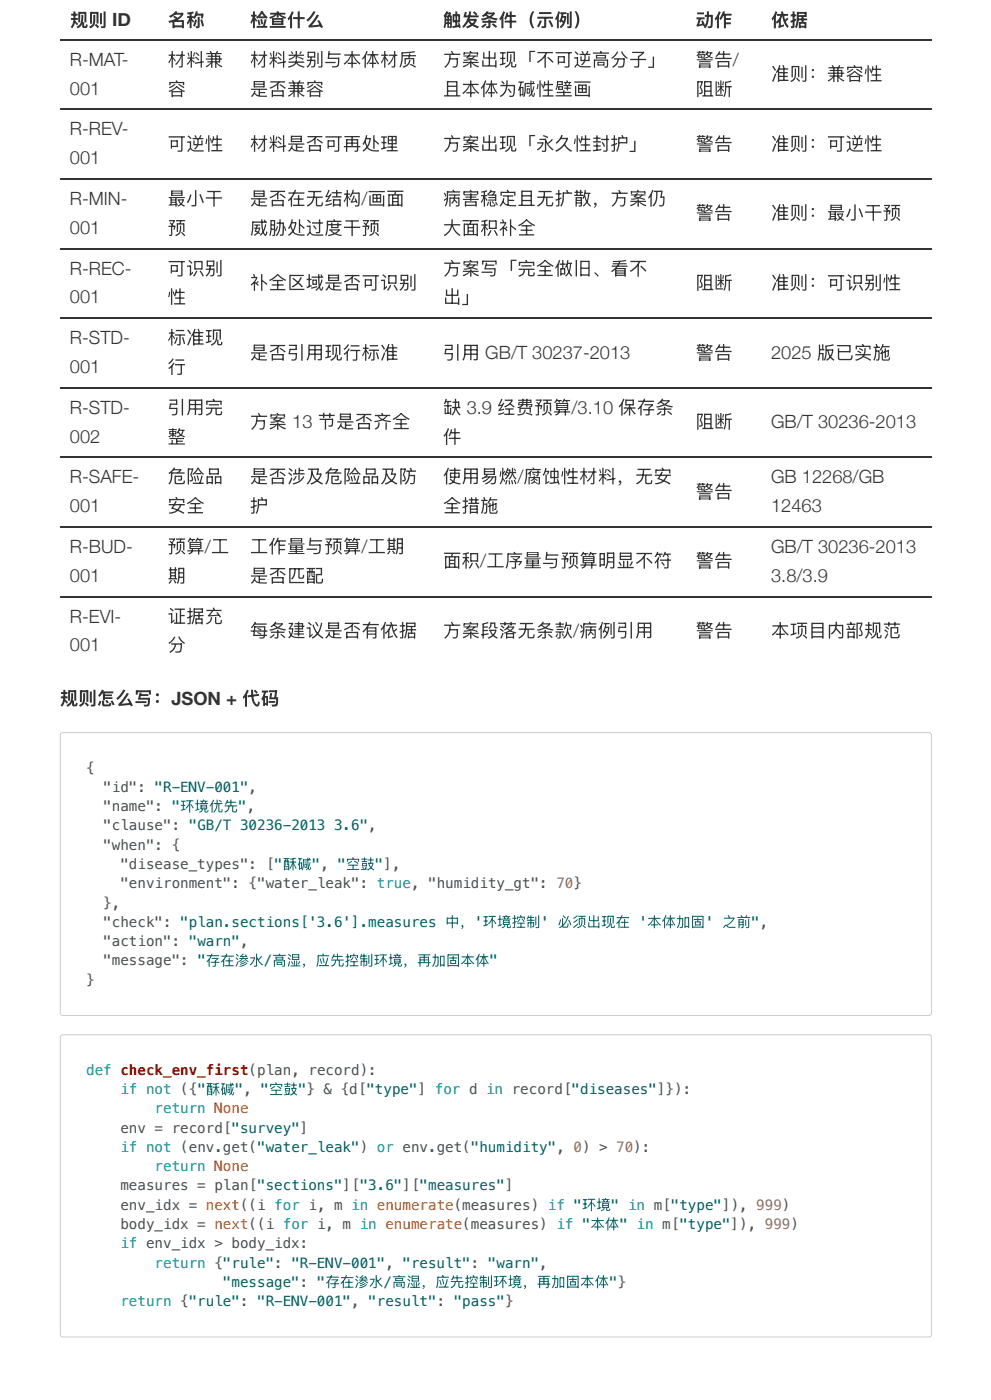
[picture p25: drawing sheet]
<svg xmlns="http://www.w3.org/2000/svg" width="210mm" height="297mm" viewBox="0 0 210 297" stroke-linecap="round" stroke-linejoin="round" font-family="sans-serif">
<defs><g id="words">
<g font-size="3.9" fill="#333">
<text x="14.8" y="5.6">规则 ID</text>
<text x="35.6" y="5.6">名称</text>
<text x="53" y="5.6">检查什么</text>
<text x="94" y="5.6">触发条件（示例）</text>
<text x="147.6" y="5.6">动作</text>
<text x="163.6" y="5.6">依据</text>
<text x="14.8" y="14">R-MAT-</text>
<text x="35.6" y="14">材料兼</text>
<text x="53" y="14">材料类别与本体材质</text>
<text x="94" y="14">方案出现「不可逆高分子」</text>
<text x="147.6" y="14">警告/</text>
<text x="163.6" y="17">准则：兼容性</text>
<text x="14.8" y="20.2">001</text>
<text x="35.6" y="20.2">容</text>
<text x="53" y="20.2">是否兼容</text>
<text x="94" y="20.2">且本体为碱性壁画</text>
<text x="147.6" y="20.2">阻断</text>
<text x="14.8" y="28.6">R-REV-</text>
<text x="14.8" y="34.8">001</text>
<text x="35.6" y="31.8">可逆性</text>
<text x="53" y="31.8">材料是否可再处理</text>
<text x="94" y="31.8">方案出现「永久性封护」</text>
<text x="147.6" y="31.8">警告</text>
<text x="163.6" y="31.8">准则：可逆性</text>
<text x="14.8" y="43.5">R-MIN-</text>
<text x="35.6" y="43.5">最小干</text>
<text x="53" y="43.5">是否在无结构/画面</text>
<text x="94" y="43.5">病害稳定且无扩散，方案仍</text>
<text x="147.6" y="46.5">警告</text>
<text x="163.6" y="46.5">准则：最小干预</text>
<text x="14.8" y="49.7">001</text>
<text x="35.6" y="49.7">预</text>
<text x="53" y="49.7">威胁处过度干预</text>
<text x="94" y="49.7">大面积补全</text>
<text x="14.8" y="58.3">R-REC-</text>
<text x="35.6" y="58.3">可识别</text>
<text x="94" y="58.3">方案写「完全做旧、看不</text>
<text x="14.8" y="64.3">001</text>
<text x="35.6" y="64.3">性</text>
<text x="53" y="61.3">补全区域是否可识别</text>
<text x="94" y="64.3">出」</text>
<text x="147.6" y="61.3">阻断</text>
<text x="163.6" y="61.3">准则：可识别性</text>
<text x="14.8" y="72.9">R-STD-</text>
<text x="35.6" y="72.9">标准现</text>
<text x="53" y="76.2">是否引用 现行标准</text>
<text x="94" y="76.2">引用 GB/T 30237-2013</text>
<text x="147.6" y="76.2">警告</text>
<text x="163.6" y="76.2">2025 版已实施</text>
<text x="14.8" y="79.2">001</text>
<text x="35.6" y="79.2">行</text>
<text x="14.8" y="87.8">R-STD-</text>
<text x="35.6" y="87.8">引用 完</text>
<text x="94" y="87.8">缺 3.9 经费预算/3.10 保存条</text>
<text x="14.8" y="94">002</text>
<text x="35.6" y="94">整</text>
<text x="53" y="90.8">方案 13 节是否齐全</text>
<text x="94" y="94">件</text>
<text x="147.6" y="90.8">阻断</text>
<text x="163.6" y="90.8">GB/T 30236-2013</text>
<text x="14.8" y="102.4">R-SAFE-</text>
<text x="35.6" y="102.4">危险品</text>
<text x="53" y="102.4">是否涉及危险品及防</text>
<text x="94" y="102.4">使用 易燃/腐蚀性材料，无安</text>
<text x="147.6" y="105.6">警告</text>
<text x="163.6" y="102.4">GB 12268/GB</text>
<text x="14.8" y="108.6">001</text>
<text x="35.6" y="108.6">安全</text>
<text x="53" y="108.6">护</text>
<text x="94" y="108.6">全措施</text>
<text x="163.6" y="108.6">12463</text>
<text x="14.8" y="117.2">R-BUD-</text>
<text x="35.6" y="117.2">预算/工</text>
<text x="53" y="117.2">工作量与预算/工期</text>
<text x="163.6" y="117.2">GB/T 30236-2013</text>
<text x="14.8" y="123.5">001</text>
<text x="35.6" y="123.5">期</text>
<text x="53" y="123.5">是否匹配</text>
<text x="94" y="120.3">面积/工序量与预算明显不符</text>
<text x="147.6" y="120.3">警告</text>
<text x="163.6" y="123.5">3.8/3.9</text>
<text x="14.8" y="132.1">R-EVI-</text>
<text x="35.6" y="132.1">证据充</text>
<text x="53" y="135.1">每条建议是否有依据</text>
<text x="94" y="135.1">方案段落无条款/病例引用</text>
<text x="147.6" y="135.1">警告</text>
<text x="163.6" y="135.1">本项目 内部规范</text>
<text x="14.8" y="138.1">001</text>
<text x="35.6" y="138.1">分</text>
<text x="12.7" y="149.5">规则怎么写：JSON + 代码</text>
</g>
<g font-size="3" fill="#434f54">
<text x="18.3" y="163.9">{</text>
<text x="21.9" y="168">&quot;id&quot;: &quot;R-ENV-001&quot;,</text>
<text x="21.9" y="172.1">&quot;name&quot;: &quot;环境优先&quot;,</text>
<text x="21.9" y="176.2">&quot;clause&quot;: &quot;GB/T 30236-2013 3.6&quot;,</text>
<text x="21.9" y="180.3">&quot;when&quot;: {</text>
<text x="25.5" y="184.4">&quot;disease_types&quot;: [&quot;酥碱&quot;, &quot;空鼓&quot;],</text>
<text x="25.5" y="188.4">&quot;environment&quot;: {&quot;water_leak&quot;: true, &quot;humidity_gt&quot;: 70}</text>
<text x="21.9" y="192.5">},</text>
<text x="21.9" y="196.6">&quot;check&quot;: &quot;plan.sections['3.6'].measures 中，'环境控制' 必须出现在 '本体加固' 之前&quot;,</text>
<text x="21.9" y="200.7">&quot;action&quot;: &quot;warn&quot;,</text>
<text x="18.3" y="208.9">}</text>
<text x="21.9" y="204.8">&quot;message&quot;: &quot;存在渗水/高湿，应先控制环境，再加固本体&quot;</text>
<text x="25.5" y="240.3">env = record[&quot;survey&quot;]</text>
<text x="25.5" y="252.6">measures = plan[&quot;sections&quot;][&quot;3.6&quot;][&quot;measures&quot;]</text>
<text x="25.5" y="256.6">env_idx = next((i for i, m in enumerate(measures) if &quot;环境&quot; in m[&quot;type&quot;]), 999)</text>
<text x="25.5" y="260.7">body_idx = next((i for i, m in enumerate(measures) if &quot;本体&quot; in m[&quot;type&quot;]), 999)</text>
</g>
<g font-size="3" fill="#00979d">
<text x="18.3" y="228">def check_env_first(plan, record):</text>
<text x="25.5" y="232.1">if not ({&quot;酥碱&quot;, &quot;空鼓&quot;} &amp; {d[&quot;type&quot;] for d in record[&quot;diseases&quot;]}):</text>
<text x="32.8" y="236.2">return None</text>
<text x="25.5" y="244.4">if not (env.get(&quot;water_leak&quot;) or env.get(&quot;humidity&quot;, 0) &gt; 70):</text>
<text x="32.8" y="248.5">return None</text>
<text x="25.5" y="264.8">if env_idx &gt; body_idx:</text>
<text x="32.8" y="268.9">return {&quot;rule&quot;: &quot;R-ENV-001&quot;, &quot;result&quot;: &quot;warn&quot;,</text>
<text x="25.5" y="277.1">return {&quot;rule&quot;: &quot;R-ENV-001&quot;, &quot;result&quot;: &quot;pass&quot;}</text>
</g>
<text font-size="3" fill="#005c5f" x="47.3" y="273">&quot;message&quot;: &quot;存在渗水/高湿，应先控制环境，再加固本体&quot;}</text>
</g></defs>
<path d="M12.7 8.5h185M12.7 23.1h185M12.7 38h185M12.7 52.8h185M12.7 67.4h185M12.7 82.3h185M12.7 96.9h185M12.7 111.8h185M12.7 126.6h185" fill="none" stroke="#333" stroke-width=".22"/>
<path d="M13 155.6l.3-.2 184 .1 .3 .5-.1 59.1-.4 .3h-184l-.3-.5v-58.9z" fill="#fff"/>
<path d="M13 155.6l.3-.2 184 .1 .3 .5-.1 59.1-.4 .3h-184l-.3-.5v-58.9z" fill="none" stroke="#ccc" stroke-width=".22"/>
<path d="M13 219.7l.3-.2 184 .1 .3 .5-.1 63.2-.4 .3h-184l-.3-.5v-63z" fill="#fff"/>
<path d="M13 219.7l.3-.2 184 .1 .3 .5-.1 63.2-.4 .3h-184l-.3-.5v-63z" fill="none" stroke="#ccc" stroke-width=".22"/>
<use href="#words"/>
</svg>
